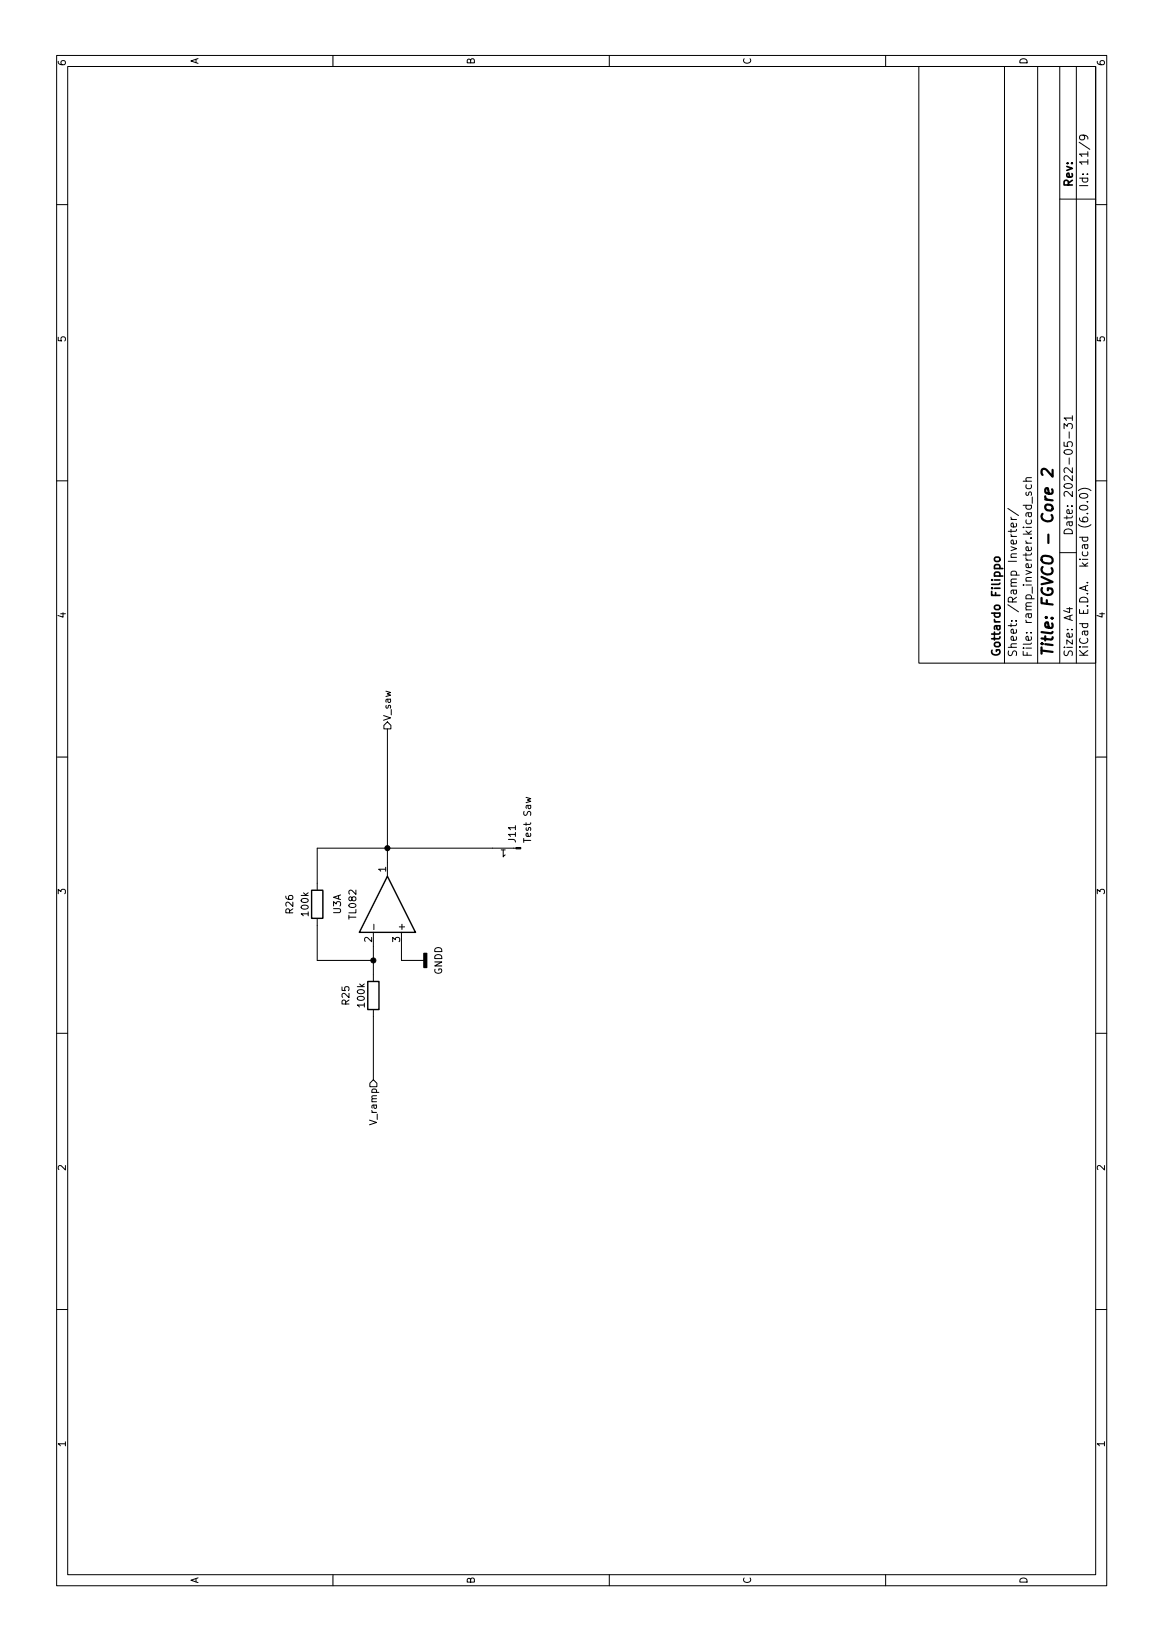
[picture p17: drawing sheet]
<svg xmlns="http://www.w3.org/2000/svg" width="210mm" height="297mm" viewBox="0 0 210 297" stroke-linecap="round" stroke-linejoin="round" font-family="sans-serif">
<defs><g id="words">
<text font-size="2.8" x="190.6" y="119" transform="rotate(-90 190.6 119)">Title: FGVCO - Core 2</text>
<g font-size="2.1">
<text x="194.1" y="34" transform="rotate(-90 194.1 34)">Rev:</text>
<text x="196.9" y="34" transform="rotate(-90 196.9 34)">Id: 11/9</text>
<text x="194.1" y="97" transform="rotate(-90 194.1 97)">Date: 2022-05-31</text>
<text x="181" y="119" transform="rotate(-90 181 119)">Gottardo Filippo</text>
<text x="184" y="119" transform="rotate(-90 184 119)">Sheet: /Ramp Inverter/</text>
<text x="186.7" y="119" transform="rotate(-90 186.7 119)">File: ramp_inverter.kicad_sch</text>
<text x="194.1" y="119" transform="rotate(-90 194.1 119)">Size: A4</text>
<text x="196.9" y="119" transform="rotate(-90 196.9 119)">KiCad E.D.A. kicad (6.0.0)</text>
</g>
<g font-size="1.8">
<text x="35.9" y="11.7" transform="rotate(-90 35.9 11.7)">A</text>
<text x="85.9" y="11.7" transform="rotate(-90 85.9 11.7)">B</text>
<text x="135.9" y="11.7" transform="rotate(-90 135.9 11.7)">C</text>
<text x="185.9" y="11.7" transform="rotate(-90 185.9 11.7)">D</text>
<text x="11.9" y="12" transform="rotate(-90 11.9 12)">6</text>
<text x="199.9" y="12" transform="rotate(-90 199.9 12)">6</text>
<text x="11.9" y="62" transform="rotate(-90 11.9 62)">5</text>
<text x="199.9" y="62" transform="rotate(-90 199.9 62)">5</text>
<text x="11.9" y="112" transform="rotate(-90 11.9 112)">4</text>
<text x="199.9" y="112" transform="rotate(-90 199.9 112)">4</text>
<text x="70.7" y="130.6" transform="rotate(-90 70.7 130.6)">V_saw</text>
<text x="91.5" y="153.8" transform="rotate(180 91.5 153.8)">1</text>
<text x="93.3" y="152.4" transform="rotate(-90 93.3 152.4)">J11</text>
<text x="96.1" y="152.2" transform="rotate(-90 96.1 152.2)">Test Saw</text>
<text x="69.8" y="157.8" transform="rotate(-90 69.8 157.8)">1</text>
<text x="11.9" y="162" transform="rotate(-90 11.9 162)">3</text>
<text x="53.1" y="165.3" transform="rotate(-90 53.1 165.3)">R26</text>
<text x="55.8" y="165.7" transform="rotate(-90 55.8 165.7)">100k</text>
<text x="61.7" y="165.5" transform="rotate(-90 61.7 165.5)">U3A</text>
<text x="64.5" y="166.2" transform="rotate(-90 64.5 166.2)">TL082</text>
<text x="199.9" y="162" transform="rotate(-90 199.9 162)">3</text>
<text x="67.3" y="170.5" transform="rotate(-90 67.3 170.5)">2</text>
<text x="72.4" y="170.5" transform="rotate(-90 72.4 170.5)">3</text>
<text x="73.3" y="168.6" transform="rotate(-90 73.3 168.6)">+</text>
<text x="80" y="176.5" transform="rotate(-90 80 176.5)">GNDD</text>
<text x="63.2" y="181.8" transform="rotate(-90 63.2 181.8)">R25</text>
<text x="66" y="182.2" transform="rotate(-90 66 182.2)">100k</text>
<text x="68.2" y="203.3" transform="rotate(-90 68.2 203.3)">V_ramp</text>
<text x="11.9" y="212" transform="rotate(-90 11.9 212)">2</text>
<text x="199.9" y="212" transform="rotate(-90 199.9 212)">2</text>
<text x="11.9" y="262" transform="rotate(-90 11.9 262)">1</text>
<text x="199.9" y="262" transform="rotate(-90 199.9 262)">1</text>
<text x="35.9" y="286.7" transform="rotate(-90 35.9 286.7)">A</text>
<text x="85.9" y="286.7" transform="rotate(-90 85.9 286.7)">B</text>
<text x="135.9" y="286.7" transform="rotate(-90 135.9 286.7)">C</text>
<text x="185.9" y="286.7" transform="rotate(-90 185.9 286.7)">D</text>
</g>
</g></defs>
<g fill="none" stroke="#000" stroke-width=".18">
<path d="M10.2 10h190.1v277h-190.1zM12.2 12h186.1v273h-186.1zM60.2 10v2M110.2 10v2M160.2 10v2M166.3 12h32v108h-32zM181.8 12v108M187.8 12v108M191.8 12v108M194.8 12v108M10.2 37h2M191.8 36h6.5"/>
<path d="M195.3 25.7l1.9 1.3M196 24.5l.3 .2v.3l-.3 .3-.6-.1-.1-.5 .2-.2a.99 .99 0 0 1 1.3 .4v.3M198.3 37h2M192.5 77.6v-.9l.6 .5 .1-.5h.7l.1 .3v.4l-.1 .2M193.5 78.2v1.1M194 75.7h-1.5l.5 .4M194 75.2v.9M10.2 87h2M182.4 92l1.9 1.3M182.9 96.7l.1 .3 .2 .1M182.9 93.6l.1 .3 .2 .1M182.9 97.1h1"/>
<path d="M182.9 95.8v.6M182.9 94h1M183.9 94.7v.5l-.2 .2-.7-.1v-.6h.3l.1 .7M183.9 95.8l-.2 .4h-1.3M185.1 87.1h1.5M185.7 89.1l-.1 .4 .2 .2 .3-.1 .1-.5h.4v.6M185.7 87.7l-.1 .5 .3 .3h.4l.3-.2v-.6M186.6 86.5h-.9l-.1 .4 .2 .2M186.8 90v1.1M192.5 80v.7l.7 .1-.1-.2 .1-.5 .2-.1h.5l.1 .2-.1 .6M195.1 88.8a1.72 1.72 0 0 1 2.3 0M195.4 91.7a1 1 0 0 1 1.4 .1 .8 .8 0 0 1-.7 .5 .8 .8 0 0 1-.8-.5z"/>
<path d="M195.5 89.5a.81 .81 0 0 1 1.3 .3 .85 .85 0 0 1-1.5-.1zM196.7 93h.1M196.7 90.8h.1M198.3 87h2M191.8 100h3M193 110.2h1M193.5 110v.9l-1-.4M10.2 137h2M69.5 131.3l.6-.6 .6 .6v.6h-1.2zM70.1 131.9v26.7M198.3 137h2M93.4 153.5h-36v7.6"/>
<path d="M57.4 166.2v7.6h10.2M67.6 168.8v8.9M67.6 167.3v1M72.6 168.8v5h4.1M10.2 187h2M66.9 196.1l.7-.7 .6 .7v.6h-1.3zM67.6 182.7v12.7M198.3 187h2M10.2 237h2M198.3 237h2M60.2 285v2M110.2 285v2"/>
<path d="M160.2 285v2"/>
</g>
<path d="M190.4 88.6l.1 .2-.1 .5h-1l-.3-.3 .1-.6h.4l.2 .9M190.5 85.1v1.2l-1.2-1.3-.3-.1a.45 .45 0 0 0-.5 .3v.5l.2 .3" fill="none" stroke="#000" stroke-width=".4"/>
<path d="M180 101l.2-.2h.4l.3 .2v.3l-.3 .3h-.4l-.3-.3z" fill="none" stroke="#000" stroke-width=".3"/>
<g fill="#000" stroke="#000" stroke-width=".18">
<path d="M93.4 153.4h.8v.3h-.8z"/>
<circle cx="70.1" cy="153.5" r=".46"/>
<circle cx="67.6" cy="173.8" r=".46"/>
</g>
<path d="M76.7 172.6h.5v2.5h-.5z" fill="#000" stroke="#000" stroke-width=".25"/>
<path d="M70.1 158.6l5.1 10.2h-10.2zM56.4 161.1h2v5.1h-2zM66.5 177.7h2.1v5h-2.1z" fill="none" stroke="#000" stroke-width=".25"/>
<use href="#words"/>
</svg>
